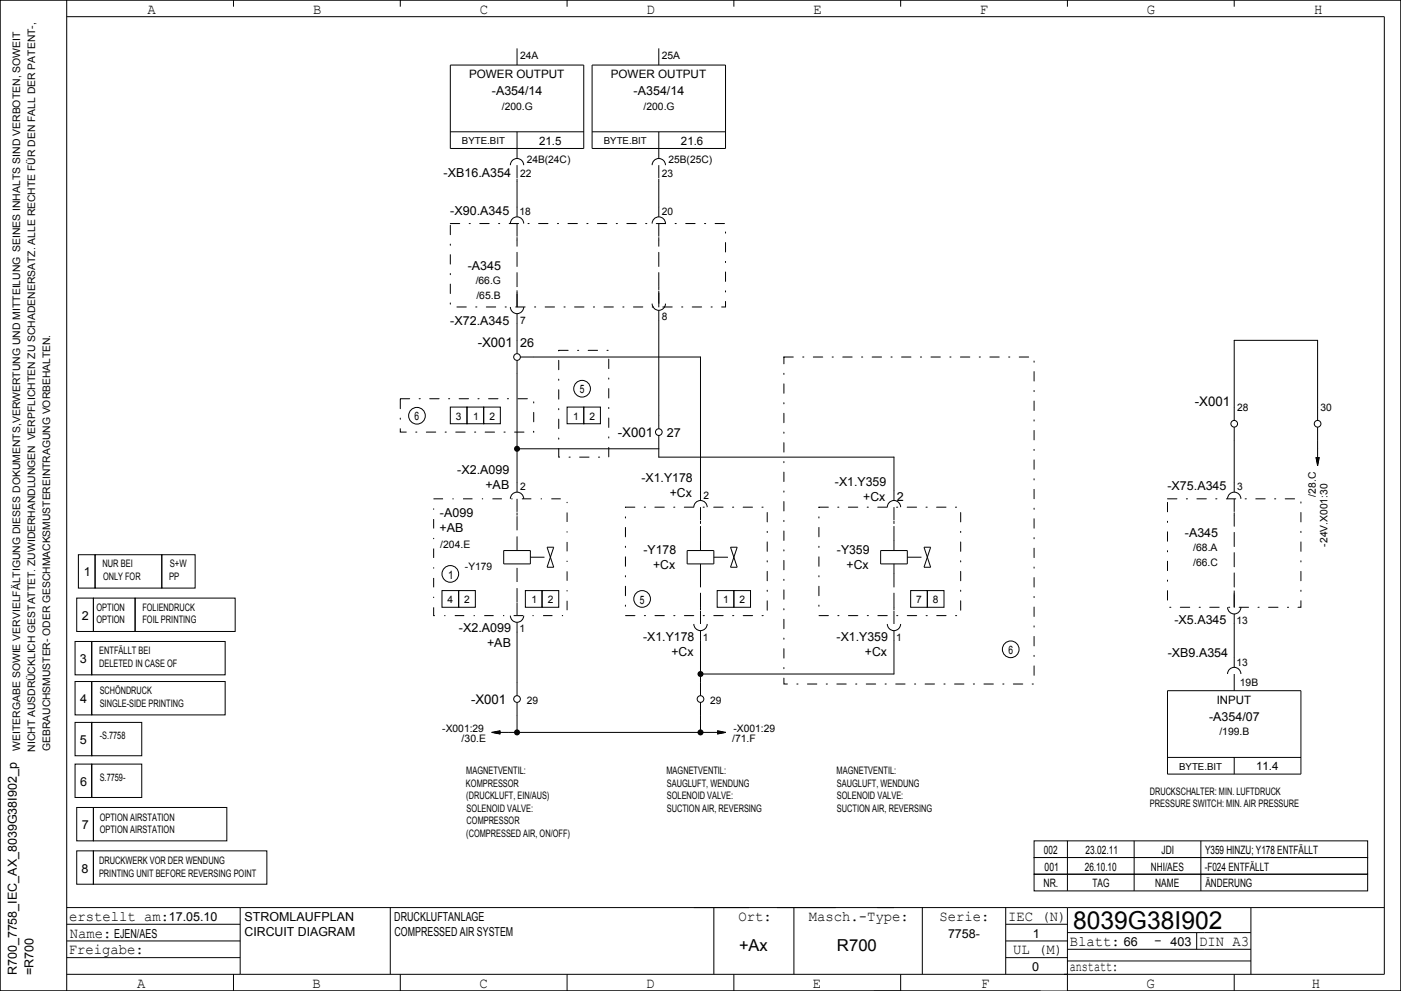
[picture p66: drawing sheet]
<svg xmlns="http://www.w3.org/2000/svg" width="420mm" height="297mm" viewBox="0 0 420 297" stroke-linecap="round" stroke-linejoin="round" font-family="sans-serif">
<defs><g id="words">
<text font-size="7.4" x="321.7" y="278.5">8039G38I902</text>
<g font-size="4.9">
<text x="221.5" y="285">+Ax</text>
<text x="250.9" y="285">R700</text>
</g>
<g font-size="4.4">
<text x="44.3" y="4.2">A</text>
<text x="93.8" y="4.2">B</text>
<text x="143.9" y="4.2">C</text>
<text x="193.9" y="4.2">D</text>
<text x="243.8" y="4.2">E</text>
<text x="293.8" y="4.2">F</text>
<text x="343.8" y="4.2">G</text>
<text x="394" y="4.2">H</text>
<text x="20.7" y="276">erstellt am:</text>
<text x="221.4" y="276">Ort:</text>
<text x="242.5" y="276">Masch.­Type:</text>
<text x="281.6" y="276">Serie:</text>
<text x="302.2" y="276">IEC (N)</text>
<text x="20.9" y="281">Name:</text>
<text x="20.6" y="286">Freigabe:</text>
<text x="303.7" y="286">UL (M)</text>
<text x="320.7" y="283.5">Blatt:</text>
<text x="346" y="283.2">­</text>
<text x="359.5" y="283.5">DIN A3</text>
<text x="320.7" y="291">anstatt:</text>
<text x="41.1" y="296">A</text>
<text x="93.7" y="296">B</text>
<text x="143.7" y="296">C</text>
<text x="193.7" y="296">D</text>
<text x="243.7" y="296">E</text>
<text x="294.1" y="296">F</text>
<text x="343.7" y="296">G</text>
<text x="393.3" y="296">H</text>
</g>
<g font-size="4">
<text x="143.2" y="104">­X001</text>
<text x="358.2" y="121.6">­X001</text>
<text x="185.2" y="131">­X001</text>
<text x="141.2" y="211">­X001</text>
</g>
<g font-size="3.7">
<text x="147.5" y="28.5">­A354/14</text>
<text x="189.9" y="28.5">­A354/14</text>
<text x="133" y="53">­XB16.A354</text>
<text x="135" y="64.5">­X90.A345</text>
<text x="140.2" y="81">­A345</text>
<text x="135" y="97.5">­X72.A345</text>
<text x="155.9" y="104">26</text>
<text x="199.9" y="131">27</text>
<text x="137.1" y="142">­X2.A099</text>
<text x="145.5" y="146.5">+AB</text>
<text x="192.3" y="144.5">­X1.Y178</text>
<text x="200.8" y="149">+Cx</text>
<text x="250.3" y="145.5">­X1.Y359</text>
<text x="350" y="147">­X75.A345</text>
<text x="131.9" y="155">­A099</text>
<text x="258.8" y="150">+Cx</text>
<text x="268.9" y="150">2</text>
<text x="131.8" y="159.5">+AB</text>
<text x="355.2" y="161">­A345</text>
<text x="192.9" y="166">­Y178</text>
<text x="250.9" y="166">­Y359</text>
<text x="25.1" y="172.8">1</text>
<text x="195.8" y="170.5">+Cx</text>
<text x="253.8" y="170.5">+Cx</text>
<text x="24.5" y="185.8">2</text>
<text x="137.6" y="189.5">­X2.A099</text>
<text x="352.1" y="187">­X5.A345</text>
<text x="146" y="194">+AB</text>
<text x="192.8" y="192">­X1.Y178</text>
<text x="201.3" y="196.5">+Cx</text>
<text x="250.8" y="192">­X1.Y359</text>
<text x="259.3" y="196.5">+Cx</text>
<text x="350.1" y="197">­XB9.A354</text>
<text x="24" y="198.8">3</text>
<text x="24" y="210.7">4</text>
<text x="362.5" y="216">­A354/07</text>
<text x="24" y="223">5</text>
<text x="24" y="235.5">6</text>
<text x="24.5" y="248.5">7</text>
<text x="24.5" y="261.5">8</text>
<text x="50.6" y="276">17.05.10</text>
<text x="73.3" y="276">STROMLAUFPLAN</text>
<text x="118.2" y="276">DRUCKLUFTANLAGE</text>
<text x="34.2" y="281">EJEN/AES</text>
<text x="73.3" y="280.5">CIRCUIT DIAGRAM</text>
<text x="118.3" y="280.5">COMPRESSED AIR SYSTEM</text>
<text x="284.2" y="281">7758­</text>
<text x="309.6" y="281">1</text>
<text x="336.9" y="283.5">66</text>
<text x="350.9" y="283.5">403</text>
<text x="5" y="292.3" transform="rotate(-90 5 292.3)">R700_7758_IEC_AX_8039G38I902_p</text>
<text x="10" y="292.2" transform="rotate(-90 10 292.2)">=R700</text>
<text x="309.4" y="291">0</text>
</g>
<g font-size="3.5">
<text x="140.6" y="23.4">POWER OUTPUT</text>
<text x="183.1" y="23.4">POWER OUTPUT</text>
<text x="161.7" y="43.4">21.5</text>
<text x="204.1" y="43.4">21.6</text>
<text x="173.8" y="117.9">5</text>
<text x="124.3" y="126">6</text>
<text x="134.4" y="173.4">1</text>
<text x="191.8" y="180.9">5</text>
<text x="302.3" y="196">6</text>
<text x="364.8" y="210.9">INPUT</text>
<text x="376.5" y="230.9">11.4</text>
<text x="312.9" y="255.9">002</text>
<text x="325.4" y="255.9">23.02.11</text>
<text x="348.2" y="255.9">JDI</text>
<text x="361.2" y="255.9">Y359 HINZU; Y178 ENTFÄLLT</text>
<text x="313.2" y="260.9">001</text>
<text x="325.2" y="260.9">26.10.10</text>
<text x="345" y="260.9">NHI/AES</text>
<text x="361.2" y="260.9">­F024 ENTFÄLLT</text>
<text x="312.8" y="265.9">NR.</text>
<text x="327.5" y="265.9">TAG</text>
<text x="346.3" y="265.9">NAME</text>
<text x="361.3" y="265.9">ÄNDERUNG</text>
</g>
<g font-size="3.1">
<text x="155.9" y="17.7">24A</text>
<text x="198.4" y="17.7">25A</text>
<text x="150.4" y="32.9">/200.G</text>
<text x="193" y="32.9">/200.G</text>
<text x="155.9" y="53">22</text>
<text x="157.9" y="48.7">24B(24C)</text>
<text x="198.4" y="53">23</text>
<text x="200.4" y="48.7">25B(25C)</text>
<text x="155.7" y="64.5">18</text>
<text x="198.4" y="64.5">20</text>
<text x="142.6" y="85.1">/66.G</text>
<text x="142.8" y="89.5">/65.B</text>
<text x="198.4" y="96">8</text>
<text x="155.9" y="97">7</text>
<text x="136.6" y="125.7">3</text>
<text x="141.8" y="125.7">1</text>
<text x="146.7" y="125.7">2</text>
<text x="171.8" y="125.7">1</text>
<text x="176.7" y="125.7">2</text>
<text x="370.9" y="123.2">28</text>
<text x="395.9" y="123.2">30</text>
<text x="155.9" y="147">2</text>
<text x="210.9" y="149.5">2</text>
<text x="370.9" y="147">3</text>
<text x="394.5" y="148.8" transform="rotate(-90 394.5 148.8)">/28.C</text>
<text x="132" y="164.4">/204.E</text>
<text x="357.7" y="165.1">/68.A</text>
<text x="398" y="163.8" transform="rotate(-90 398 163.8)">­24V.X001:30</text>
<text x="30.7" y="170">NUR BEI</text>
<text x="30.9" y="173.8">ONLY FOR</text>
<text x="50.7" y="173.8">PP</text>
<text x="50.9" y="170">S+W</text>
<text x="139.4" y="170.8">­Y179</text>
<text x="357.7" y="169.5">/66.C</text>
<text x="28.9" y="183">OPTION</text>
<text x="42.7" y="183">FOLIENDRUCK</text>
<text x="134.1" y="180.7">4</text>
<text x="139.2" y="180.7">2</text>
<text x="159.3" y="180.7">1</text>
<text x="164.2" y="180.7">2</text>
<text x="216.8" y="180.7">1</text>
<text x="221.7" y="180.7">2</text>
<text x="274.6" y="180.7">7</text>
<text x="279.7" y="180.7">8</text>
<text x="28.9" y="186.8">OPTION</text>
<text x="42.7" y="186.8">FOIL PRINTING</text>
<text x="155.7" y="189.5">1</text>
<text x="370.7" y="187">13</text>
<text x="29.7" y="196">ENTFÄLLT BEI</text>
<text x="210.7" y="192">1</text>
<text x="268.7" y="192">1</text>
<text x="29.7" y="199.8">DELETED IN CASE OF</text>
<text x="370.7" y="199.5">13</text>
<text x="29.9" y="208">SCHÖNDRUCK</text>
<text x="371.7" y="205.5">19B</text>
<text x="29.9" y="211.8">SINGLE­SIDE PRINTING</text>
<text x="157.9" y="211">29</text>
<text x="212.9" y="211">29</text>
<text x="29.9" y="221.5">­S.7758</text>
<text x="132.6" y="219.5">­X001:29</text>
<text x="219.9" y="219.5">­X001:29</text>
<text x="365.5" y="220.4">/199.B</text>
<text x="6" y="225" transform="rotate(-90 6 225)">WEITERGABE SOWIE VERVIELFÄLTIGUNG DIESES DOKUMENTS,VERWERTUNG UND MITTEILUNG SEINES INHALTS SIND VERBOTEN, SOWEIT</text>
<text x="10.5" y="225.3" transform="rotate(-90 10.5 225.3)">NICHT AUSDRÜCKLICH GESTATTET. ZUWIDERHANDLUNGEN VERPFLICHTEN ZU SCHADENERSATZ. ALLE RECHTE FÜR DEN FALL DER PATENT­,</text>
<text x="15" y="225.1" transform="rotate(-90 15 225.1)">GEBRAUCHSMUSTER­ ODER GESCHMACKSMUSTEREINTRAGUNG VORBEHALTEN.</text>
<text x="138.4" y="222.5">/30.E</text>
<text x="219.5" y="222.5">/71.F</text>
<text x="29.9" y="234">S.7759­</text>
<text x="139.8" y="232">MAGNETVENTIL:</text>
<text x="199.8" y="232">MAGNETVENTIL:</text>
<text x="250.8" y="232">MAGNETVENTIL:</text>
<text x="139.7" y="235.8">KOMPRESSOR</text>
<text x="139.8" y="239.5">(DRUCKLUFT, EIN/AUS)</text>
<text x="199.9" y="235.8">SAUGLUFT, WENDUNG</text>
<text x="199.9" y="239.5">SOLENOID VALVE:</text>
<text x="250.9" y="235.8">SAUGLUFT, WENDUNG</text>
<text x="250.9" y="239.5">SOLENOID VALVE:</text>
<text x="344.7" y="238.3">DRUCKSCHALTER: MIN. LUFTDRUCK</text>
<text x="139.9" y="243.3">SOLENOID VALVE:</text>
<text x="199.9" y="243.3">SUCTION AIR, REVERSING</text>
<text x="250.9" y="243.3">SUCTION AIR, REVERSING</text>
<text x="344.7" y="242">PRESSURE SWITCH: MIN. AIR PRESSURE</text>
<text x="29.9" y="246">OPTION AIRSTATION</text>
<text x="29.9" y="249.8">OPTION AIRSTATION</text>
<text x="139.8" y="250.8">(COMPRESSED AIR, ON/OFF)</text>
<text x="139.9" y="247">COMPRESSOR</text>
<text x="29.7" y="259">DRUCKWERK VOR DER WENDUNG</text>
<text x="29.7" y="262.8">PRINTING UNIT BEFORE REVERSING POINT</text>
</g>
<g font-size="2.9">
<text x="138.5" y="43.2">BYTE.BIT</text>
<text x="181" y="43.2">BYTE.BIT</text>
<text x="353.5" y="230.7">BYTE.BIT</text>
</g>
</g></defs>
<path d="M135 67h82.5v25h-82.5zM120 119.5h40v10h-40zM167.5 105h15v32h-15zM235 107h75v98h-75zM187.5 152h42.5v32.5h-42.5zM245.5 152h42.5v32.5h-42.5zM350 149.5h40v32.5h-40z" fill="none" stroke="#000" stroke-width=".3" stroke-dasharray="2.8 2.8 .4 2.8"/>
<path d="M155 92v-20M197.5 92v-20M210 162v-5M268 162v-5M210 182v-10M268 182v-10M370 182v-27.5" fill="none" stroke="#000" stroke-width=".3" stroke-dasharray="4.2 1.8"/>
<g fill="none" stroke="#000" stroke-width=".3">
<path d="M0 0h420v297h-420zM20 0v297M20 5h395v287h-395M70 0v2M120 0v2M135 19.5h40v25h-40zM155 14.5v5M170 0v2M177.5 19.5h40v25h-40zM197.5 14.5v5M220 0v2M270 0v2"/>
<path d="M320 0v2M370 0v2M135 39.5h40M155 39.5v8M177.5 39.5h40M197.5 39.5v8M153 49.5a2 2 0 0 1 2-2 2 2 0 0 1 2 2M155 49.5v3.9M155 53.6v11.4M195.5 49.5a2 2 0 0 1 2-2 2 2 0 0 1 2 2M197.5 49.5v3.9M197.5 53.6v11.4"/>
<path d="M153 67a2 2 0 0 1 2-2 2 2 0 0 1 2 2M155 67v3.9M155 71.1v.9M195.5 67a2 2 0 0 1 2-2 2 2 0 0 1 2 2M197.5 67v3.9M197.5 71.1v.9M153 92a2 2 0 0 0 2 2 2 2 0 0 0 2-2M155 87v.9M155 88.1v3.9M155 94v12M195.5 91a2 2 0 0 0 2 2 2 2 0 0 0 2-2M197.5 86v.9"/>
<path d="M197.5 87.1v3.9M197.5 93v35.5M155 108v39.5M156 107h54v43M135 122h5v5h-5zM140 122h5v5h-5zM145 122h5v5h-5zM155 134.5h42.5M170 122h5v5h-5zM175 122h5v5h-5zM197.5 130.5v6.5h70.5v13M370 126v-24h25v24"/>
<path d="M370 128v19.5M394.5 137l.5 2.6M394.6 137v.4M394.7 137v1M394.8 137v1.5M394.9 137v1.9M395 128v11.6M395.1 137v2M395.2 137v1.5M395.3 137v1M395.4 137v.4M395.5 137l-.5 2.6"/>
<path d="M153 149.5a2 2 0 0 1 2-2 2 2 0 0 1 2 2M155 149.5v3.9M155 153.6v.9M208 152a2 2 0 0 1 2-2 2 2 0 0 1 2 2M210 152v3.9M210 156.1v.9M266 152a2 2 0 0 1 2-2 2 2 0 0 1 2 2M268 152v3.9M268 156.1v.9M368 149.5a2 2 0 0 1 2-2 2 2 0 0 1 2 2M370 149.5v3.9M370 153.6v.9"/>
<path d="M23 179.3h5v9.9h-5zM23.5 166.3h5v9.9h-5zM28 179.3h12.5v9.9h-12.5zM28.5 166.3h20v9.9h-20zM40.5 179.3h30v9.9h-30zM48.5 166.3h10v9.9h-10zM132.5 177h5v5h-5zM137.5 177h5v5h-5zM151 165h8v4h-8zM157.5 177h5v5h-5zM162.5 177h5v5h-5zM164 164h2l-2 6h2z"/>
<path d="M206 165h8v4h-8zM210 162v3M210 169v3M215 177h5v5h-5zM219 164h2l-2 6h2zM220 177h5v5h-5zM264 165h8v4h-8zM268 162v3M268 169v3M273 177h5v5h-5zM277 164h2l-2 6h2zM278 177h5v5h-5z"/>
<path d="M370 177v.9M370 178.1v3.9M22.5 192.3h5v9.9h-5zM27.5 192.3h40v9.9h-40zM153 184.5a2 2 0 0 0 2 2 2 2 0 0 0 2-2M155 180.6v3.9M155 186.5v22M208 187a2 2 0 0 0 2 2 2 2 0 0 0 2-2M210 182v.9M210 183.1v3.9M210 189v19.5M266 187a2 2 0 0 0 2 2 2 2 0 0 0 2-2"/>
<path d="M268 182v.9M268 183.1v3.9M268 189v13h-58M368 182a2 2 0 0 0 2 2 2 2 0 0 0 2-2M370 184v16M22.5 204.3h5v10h-5zM22.5 216.5h5v10h-5zM27.5 204.3h40v10h-40zM27.5 216.5h15v10h-15zM147.4 219.5h70.2M147.4 219.5l2.6 .5M148 219.4h2"/>
<path d="M148.1 219.6h1.9M148.5 219.7h1.5M148.5 219.3h1.5M149 219.8h1M149 219.2h1M149.6 219.9h.4M149.6 219.1h.4M150 219l-2.6 .5M155 210.5v9M210 210.5v9M215 219.9h.4M215 219.8h1"/>
<path d="M215 219.7h1.5M215 219.6h2M215 219.4h1.9M215 219.3h1.5M215 219.2h1M215 219.1h.4M215 219l2.6 .5M217.6 219.5l-2.6 .5M350 207h40v25h-40zM368 202a2 2 0 0 1 2-2 2 2 0 0 1 2 2M370 202v5M22.5 229h5v10h-5z"/>
<path d="M27.5 229h15v10h-15zM350 227h40M370 227v5M23 242h5v10h-5zM23 255h5v10h-5zM28 242h40v10h-40zM28 255h52v10h-52zM310 257h100v5h-100zM310 252h100v5h-100zM320 252v15M340 252v15M360 252v15"/>
<path d="M20 277h52M20 272h395M72 272v20M117 272v20M214 272v20M238 272v20M276.5 272v20M301.5 272v20M301.5 277h18.5M310 262h100v5h-100zM320 272v25h100v-297h-420v297h312M320 279.5h55"/>
<path d="M358.7 279.5v5M375 272v20M20 287h52M20 282h52M70 292v5M120 292v5M170 292v5M220 292v5M270 292v5M301.5 287h18.5M301.5 282h18.5M320 284.5h55"/>
<path d="M320 288h55M370 292v5"/>
<circle cx="155" cy="107" r="1"/>
<circle cx="174.5" cy="116.5" r="2.5"/>
<circle cx="125" cy="124.6" r="2.5"/>
<circle cx="197.5" cy="129.5" r="1"/>
<circle cx="370" cy="127" r="1"/>
<circle cx="395" cy="127" r="1"/>
<circle cx="135" cy="172" r="2.5"/>
<circle cx="192.5" cy="179.5" r="2.5"/>
<circle cx="303" cy="194.6" r="2.5"/>
<circle cx="155" cy="209.5" r="1"/>
<circle cx="210" cy="209.5" r="1"/>
</g>
<path d="M155 165v-10.4M159 167h6M214 167h6M272 167h6M155 180.5v-11.5" fill="none" stroke="#000" stroke-width=".3" stroke-dasharray="4.2 1.8" stroke-linecap="butt"/>
<path d="M130 149.5h40v35h-40z" fill="none" stroke="#000" stroke-width=".3" stroke-dasharray="2.8 2.8 .4 2.8" stroke-linecap="butt"/>
<g fill="#000">
<circle cx="155" cy="134.5" r=".9"/>
<circle cx="155" cy="219.5" r=".9"/>
<circle cx="210" cy="219.5" r=".9"/>
<circle cx="210" cy="202" r=".9"/>
</g>
<use href="#words"/>
</svg>
